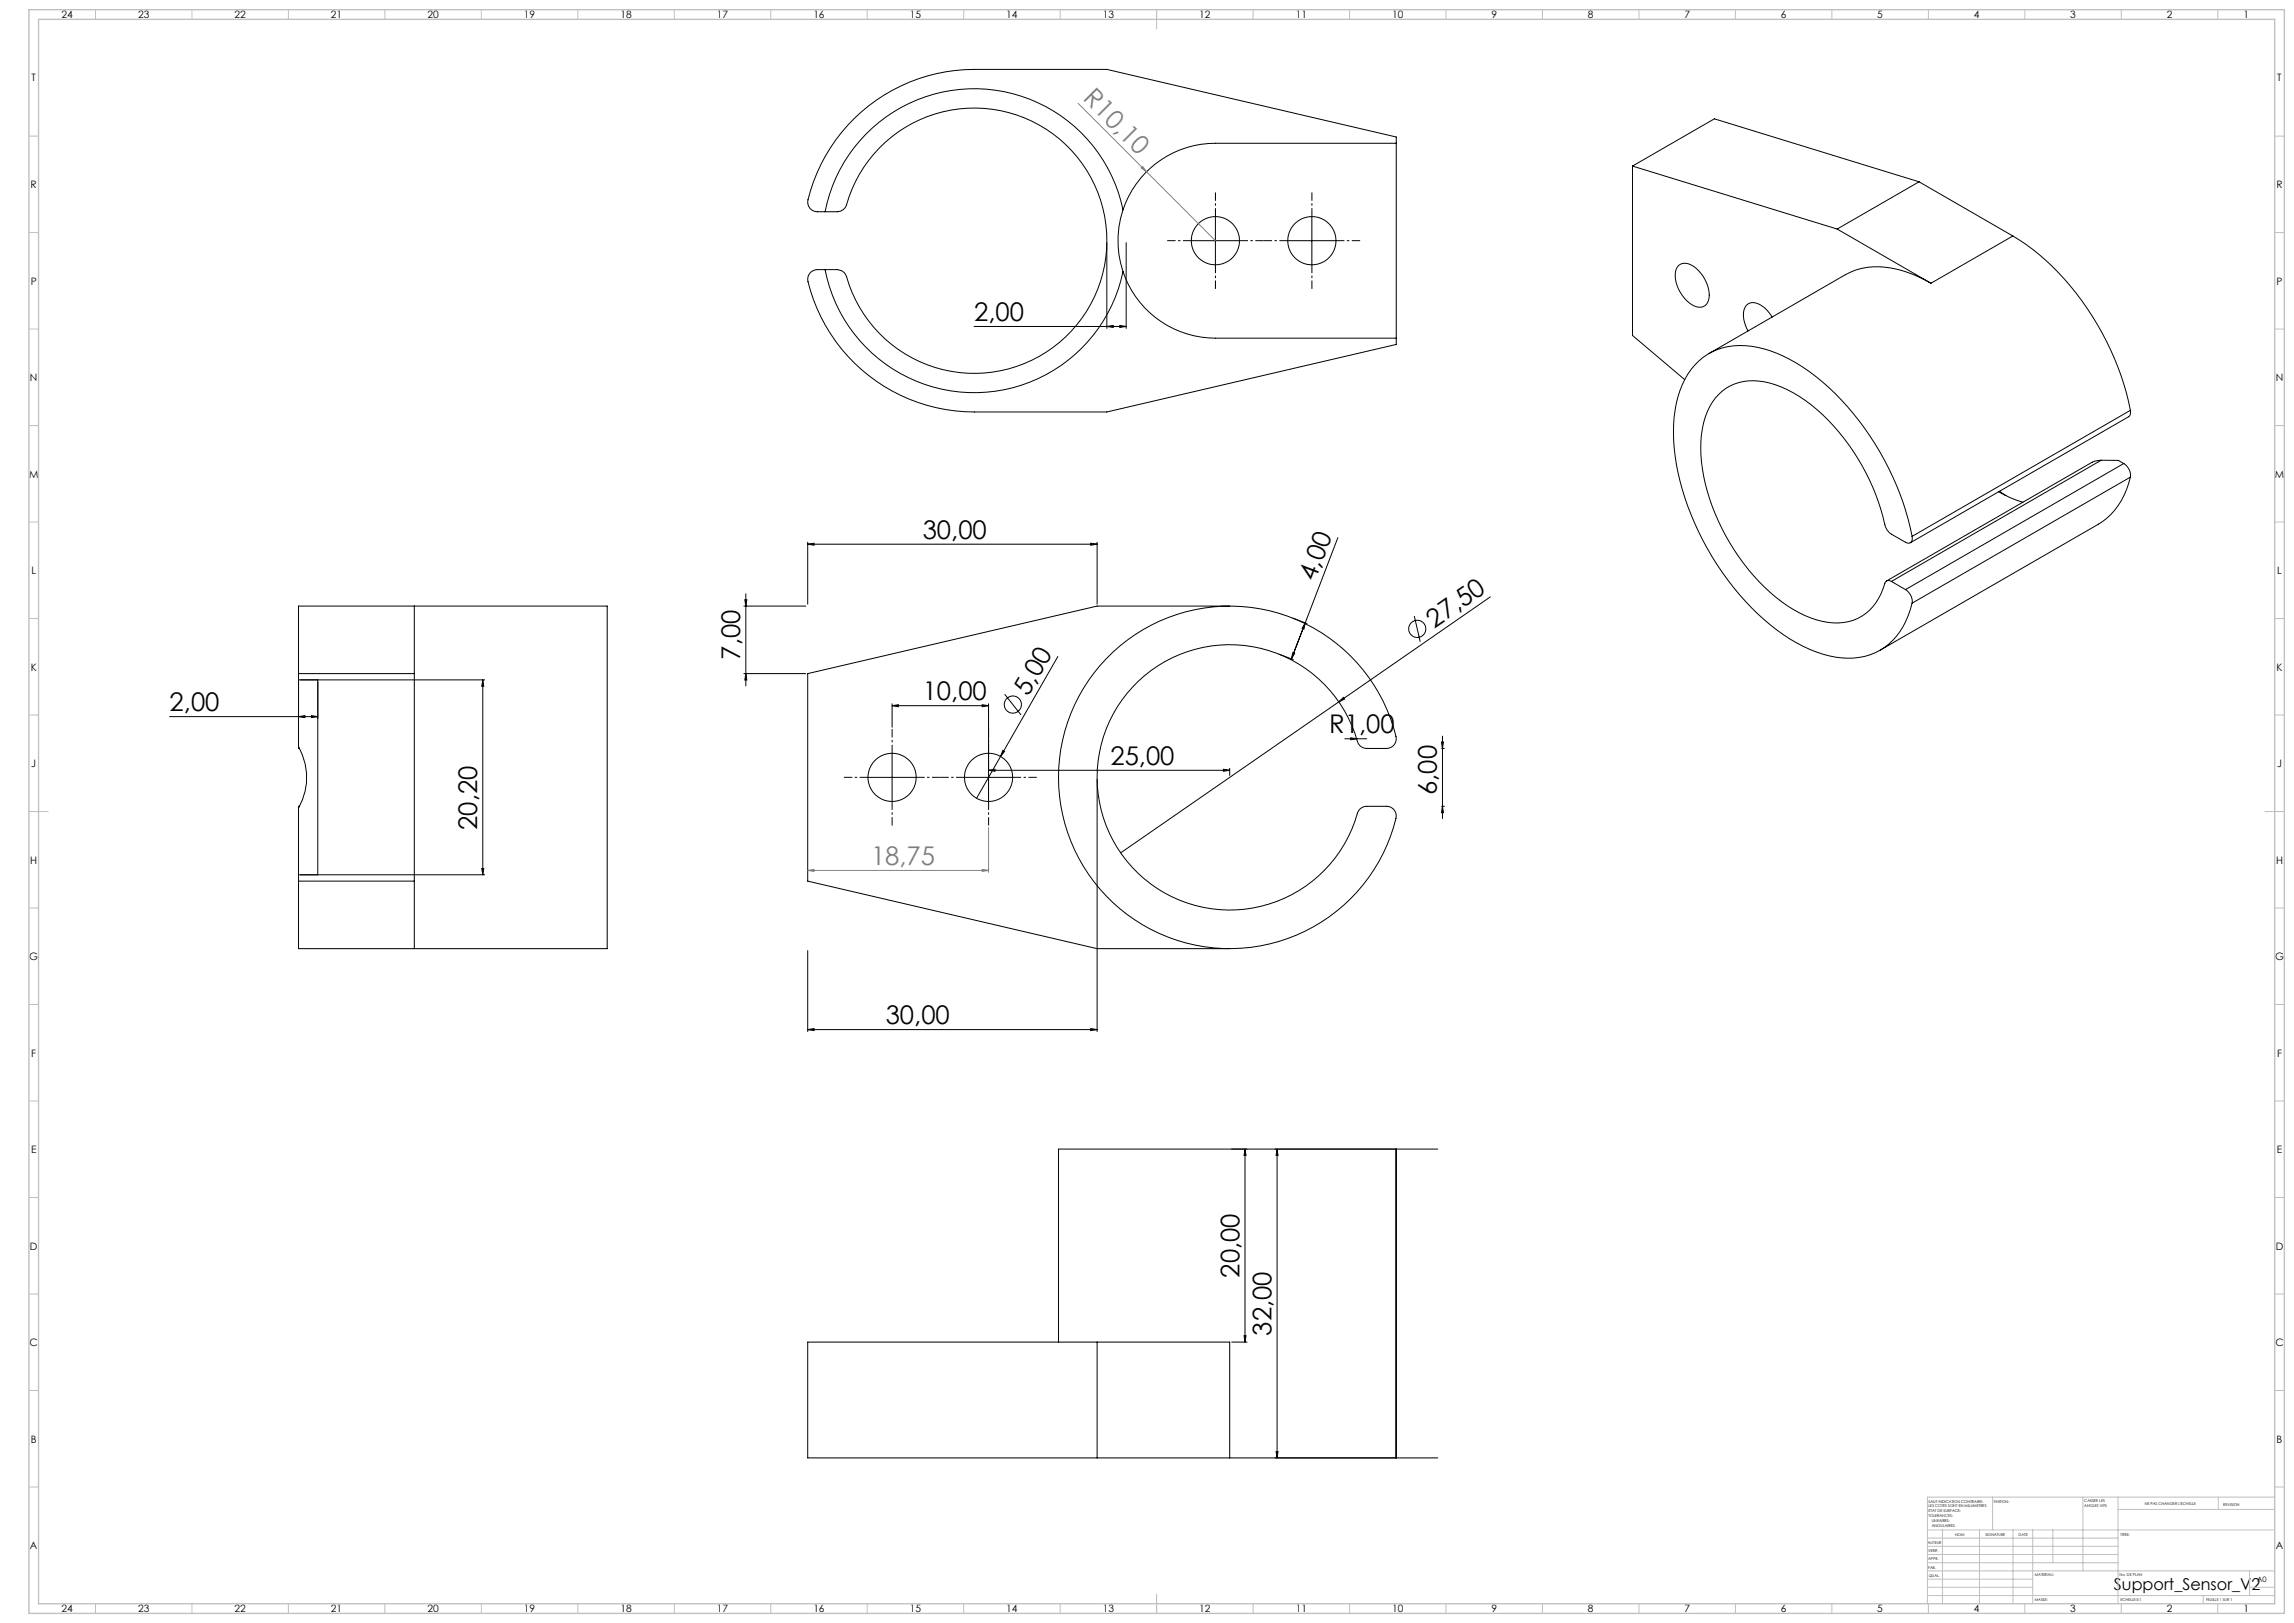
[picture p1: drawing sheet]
<svg xmlns="http://www.w3.org/2000/svg" width="1189mm" height="841mm" viewBox="0 0 1189 841" stroke-linecap="round" stroke-linejoin="round" font-family="sans-serif">
<defs><g id="words">
<g font-size="13.3" fill="#808080">
<text x="561" y="52" transform="rotate(45 561 52)">R10,10</text>
<text x="451" y="448">18,75</text>
</g>
<g font-size="13.3">
<text x="505" y="166">2,00</text>
<text x="478" y="279">30,00</text>
<text x="681" y="302" transform="rotate(-69 681 302)">4,00</text>
<text x="743" y="326" transform="rotate(-35 743 326)">27,50</text>
<text x="384" y="342" transform="rotate(-90 384 342)">7,00</text>
<text x="478" y="363">10,00</text>
<text x="533" y="361" transform="rotate(-60 533 361)">5,00</text>
<text x="88" y="368">2,00</text>
<text x="689" y="380">R1,00</text>
<text x="576" y="396">25,00</text>
<text x="745" y="412" transform="rotate(-90 745 412)">6,00</text>
<text x="247" y="430" transform="rotate(-90 247 430)">20,20</text>
<text x="459" y="531">30,00</text>
<text x="642" y="662" transform="rotate(-90 642 662)">20,00</text>
<text x="659" y="692" transform="rotate(-90 659 692)">32,00</text>
</g>
<text font-size="8.5" x="1096" y="824">Support_Sensor_V2</text>
<g font-size="5.3">
<text x="32" y="9">24</text>
<text x="72" y="9">23</text>
<text x="122" y="9">22</text>
<text x="172" y="9">21</text>
<text x="222" y="9">20</text>
<text x="272" y="9">19</text>
<text x="322" y="9">18</text>
<text x="372" y="9">17</text>
<text x="422" y="9">16</text>
<text x="472" y="9">15</text>
<text x="522" y="9">14</text>
<text x="572" y="9">13</text>
<text x="622" y="9">12</text>
<text x="672" y="9">11</text>
<text x="722" y="9">10</text>
<text x="773" y="9">9</text>
<text x="823" y="9">8</text>
<text x="873" y="9">7</text>
<text x="923" y="9">6</text>
<text x="973" y="9">5</text>
<text x="1023" y="9">4</text>
<text x="1073" y="9">3</text>
<text x="1123" y="9">2</text>
<text x="1163" y="9">1</text>
<text x="16" y="42">T</text>
<text x="1180" y="42">T</text>
<text x="16" y="98">R</text>
<text x="1180" y="98">R</text>
<text x="16" y="148">P</text>
<text x="1180" y="148">P</text>
<text x="16" y="197">N</text>
<text x="1180" y="197">N</text>
<text x="15" y="248">M</text>
<text x="1179" y="248">M</text>
<text x="16" y="298">L</text>
<text x="1180" y="298">L</text>
<text x="16" y="347">K</text>
<text x="1180" y="347">K</text>
<text x="16" y="398">J</text>
<text x="1180" y="398">J</text>
<text x="16" y="448">H</text>
<text x="1180" y="448">H</text>
<text x="15" y="497">G</text>
<text x="1179" y="497">G</text>
<text x="16" y="548">F</text>
<text x="1180" y="548">F</text>
<text x="16" y="598">E</text>
<text x="1180" y="598">E</text>
<text x="16" y="647">D</text>
<text x="1180" y="647">D</text>
<text x="15" y="698">C</text>
<text x="1179" y="698">C</text>
<text x="16" y="748">B</text>
<text x="1180" y="748">B</text>
<text x="16" y="803">A</text>
<text x="1180" y="803">A</text>
<text x="32" y="835">24</text>
<text x="72" y="835">23</text>
<text x="122" y="835">22</text>
<text x="172" y="835">21</text>
<text x="222" y="835">20</text>
<text x="272" y="835">19</text>
<text x="322" y="835">18</text>
<text x="372" y="835">17</text>
<text x="422" y="835">16</text>
<text x="472" y="835">15</text>
<text x="522" y="835">14</text>
<text x="572" y="835">13</text>
<text x="622" y="835">12</text>
<text x="672" y="835">11</text>
<text x="722" y="835">10</text>
<text x="773" y="835">9</text>
<text x="823" y="835">8</text>
<text x="873" y="835">7</text>
<text x="923" y="835">6</text>
<text x="973" y="835">5</text>
<text x="1023" y="835">4</text>
<text x="1073" y="835">3</text>
<text x="1123" y="835">2</text>
<text x="1163" y="835">1</text>
</g>
<text font-size="3.9" x="1170" y="820">A0</text>
<g font-size="2">
<text x="1000" y="779">SAUF INDICATION CONTRAIRE:</text>
<text x="1033" y="779">FINITION:</text>
<text x="1080" y="778">CASSER LES</text>
<text x="1112" y="780">NE PAS CHANGER L'ECHELLE</text>
<text x="1000" y="781">LES COTES SONT EN MILLIMETRES</text>
<text x="1000" y="784">ETAT DE SURFACE:</text>
<text x="1080" y="781">ANGLES VIFS</text>
<text x="1152" y="780">REVISION</text>
<text x="1000" y="786">TOLERANCES:</text>
<text x="1001" y="789">LINEAIRES:</text>
<text x="1001" y="791">ANGULAIRES:</text>
<text x="1013" y="796">NOM</text>
<text x="1029" y="796">SIGNATURE</text>
<text x="1046" y="796">DATE</text>
<text x="1099" y="796">TITRE:</text>
<text x="999" y="800">AUTEUR</text>
<text x="999" y="808">APPR.</text>
<text x="999" y="804">VERIF.</text>
<text x="999" y="813">FAB.</text>
<text x="1000" y="817">QUAL.</text>
<text x="1055" y="817">MATERIAU:</text>
<text x="1099" y="817">No. DE PLAN</text>
<text x="1055" y="830">MASSE:</text>
<text x="1099" y="830">ECHELLE:5:1</text>
<text x="1143" y="830">FEUILLE 1 SUR 1</text>
</g>
</g></defs>
<g fill="none" stroke="#000" stroke-width=".52">
<path d="M443 61a89 89 0 0 1 62-25h69l150 35v107l-150 35h-69a88 88 0 0 1-86-68l1-3 3-2h11a5 5 0 0 1 5 3 69 69 0 0 0 106 38 69 69 0 0 0-1-113 69 69 0 0 0-105 39 5 5 0 0 1-5 3h-10a5 5 0 0 1-5-6 89 89 0 0 1 24-43zM724 74h-94a51 51 0 0 0-48 35M846 86v88l27 23M846 86l106 33M846 86l43-24 106 32M995 94l-43 25M995 94l48 28M582 109a79 79 0 0 0-78-63 79 79 0 0 0-76 64M582 109a51 51 0 0 0 0 32M630 112v25M680 112v25M952 119l49 28"/>
<path d="M428 140a79 79 0 0 0 76 63 79 79 0 0 0 78-62M574 126v44M584 126v44M617 125h25M667 125h25M870 138a8 8 0 0 1 11 2 15 15 0 0 1 3 18 6 6 0 0 1-9-1 17 17 0 0 1-6-19zM1043 122a140 140 0 0 1 60 86l1 5M1043 122l-42 25M582 141a51 51 0 0 0 48 34h94M1001 147a49 49 0 0 0-39-7l-6 2-70 41M505 169h79M574 169h3v1z"/>
<path d="M580 169h4l-4 1zM918 164a12 12 0 0 0-11-7 7 7 0 0 0-3 8l2 6M1104 213v1l-1 2-113 65M1104 213l-113 65M1089 238l-5 2-106 61M1089 238l-109 63M1089 238l9 1 3 1M1036 255l6 3 6 2M1036 255l4 2M1101 240a7 7 0 0 1 3 7M1101 240l-113 66M1104 247a37 37 0 0 1-16 25l-114 65"/>
<path d="M1104 247l-113 66M693 279l-24 62M991 278a2.3 2.3 0 0 1 0 3 2.3 2.3 0 0 1-3 0l-8-5-2-2a114 114 0 0 0-45-69 38 38 0 0 0-34-6 30 30 0 0 0-17 26 100 100 0 0 0 22 67 76 76 0 0 0 40 30 26 26 0 0 0 33-20l1-1h2M991 278a141 141 0 0 0-60-90 49 49 0 0 0-41-7 36 36 0 0 0-21 28 108 108 0 0 0 11 67 130 130 0 0 0 55 59 43 43 0 0 0 39 2 37 37 0 0 0 17-24M419 282l3-1v2zM419 281v32M419 282h150M565 281l4 1-4 1zM569 281v32M215 314v178M386 314h32M386 311h1v3z"/>
<path d="M387 308v47M637 314h-68l-150 35v108l150 35h68M733 319l3 14M772 309l-191 133M980 301l8 5M988 306a7 7 0 0 1 3 7M663 339l7 3M670 320l7 3M670 338l1 1-2 2zM677 323l-1 3h-1zM155 353v19M155 352v35"/>
<path d="M155 352v-38h160v178h-160v-39M155 352h96M155 349h60M165 352v101M250 352l1 4h-1zM250 352v101M386 349h32M387 349v3h-1zM521 360l8 10M548 340l-29 52M573 341a89 89 0 0 1 151 42l-1 3-3 2h-12a5 5 0 0 1-4-4 69 69 0 0 0-107-37 69 69 0 0 0 1 112 69 69 0 0 0 106-38l1-2 3-1h11a5 5 0 0 1 5 6 89 89 0 0 1-129 57 89 89 0 0 1-22-140zM88 371h77"/>
<path d="M155 371h3v1zM161 371h4l-4 1zM462 366l4-1v1zM462 365v12M462 366h50M509 365l3 1h-3zM512 365v50M694 364l2-3 1 1zM155 387a32 32 0 0 1 0 32M155 387v1M462 390v25M512 399h4v1z"/>
<path d="M512 399h125M519 392l-13 22M520 389h1l-2 3zM634 399h3l-3 1zM637 398v4M697 383h11M700 382l3 1h-3zM747 385h1v3zM747 388h2M748 381v43M155 419v34M155 418v1"/>
<path d="M450 403h25M500 403h25M569 404v131M747 418h2M748 418v3h-1zM155 457h60M155 453h96M250 450h1l-1 3zM419 493v42M419 534l3-1v1zM419 534h150M565 533l4 1h-4z"/>
<path d="M638 595h8M645 595l1 4h-1zM645 595v100M661 595h84M662 595v4h-1zM662 595v160M419 695h218v60h-218zM549 695v-100h175v160M569 695v60M638 695h8M645 692h1l-1 3zM637 755h87"/>
<path d="M661 755h84M661 752h1v3zM724 755h.1"/>
<circle cx="630" cy="125" r="12"/>
<circle cx="680" cy="125" r="13"/>
<circle cx="735" cy="326" r="4"/>
<circle cx="525" cy="365" r="4"/>
<circle cx="462" cy="403" r="12"/>
<circle cx="512" cy="403" r="12"/>
</g>
<path d="M559 54l71 71M592 87v-1l2 3zM512 429v23M419 451h3v1zM419 451h93M509 451h3l-3 1z" fill="none" stroke="#808080" stroke-width=".52"/>
<g fill="none" stroke="#000" stroke-width=".52" stroke-dasharray="30.5 1.3 1.3 1.3" stroke-dashoffset="26.1" stroke-linecap="butt">
<path d="M630 112v-12M680 112v-12M617 125h-12M630 137v13M642 125h13M667 125h-12M680 137v13M692 125h13M462 390v-12M512 390v-12M450 403h-13M462 415v13"/>
<path d="M475 403h12M500 403h-13M512 415v13M525 403h12"/>
</g>
<g fill="none" stroke="#c0c0c0" stroke-width=".52">
<path d="M49 5v5M99 5v5M149 5v5M199 5v5M249 5v5M299 5v5M349 5v5M399 5v5M449 5v5M499 5v5M549 5v5M599 5v10"/>
<path d="M649 5v5M699 5v5M749 5v5M799 5v5M849 5v5M899 5v5M949 5v5M999 5v5M1049 5v5M1099 5v5M1149 5v5M15 71h5"/>
<path d="M1179 71h5M15 121h5M1179 121h5M15 171h5M1179 171h5M15 221h5M1179 221h5M15 271h5M1179 271h5M15 321h5M1179 321h5M15 371h5"/>
<path d="M1179 371h5M15 421h10M1174 421h10M15 471h5M1179 471h5M15 521h5M1179 521h5M15 571h5M1179 571h5M15 621h5M1179 621h5M15 671h5"/>
<path d="M1179 671h5M15 721h5M1179 721h5M15 771h5M1033 776v17M1080 776v38M1098 776v55M1150 776v6M1179 771h5M1179 776h-180v55M999 793h180M999 797h99"/>
<path d="M1007 793v38M1026 793v38M1043 793v38M1054 793v38M1064 793v17M1098 782h81M999 810h99M999 806h99M999 801h99M999 818h55M999 814h180M1166 814v13"/>
<path d="M49 831v5M99 831v5M149 831v5M199 831v5M249 831v5M299 831v5M349 831v5M399 831v5M449 831v5M499 831v5M549 831v5M599 826v10"/>
<path d="M649 831v5M699 831v5M749 831v5M799 831v5M849 831v5M899 831v5M949 831v5M999 827h180M999 823h55M999 831v5M1049 831v5M1099 831v5"/>
<path d="M1142 827v4M1149 831v5M1166 823h13"/>
</g>
<path d="M15 5h1169v831h-1169zM20 10h1159v821h-1159z" fill="none" stroke="#c0c0c0" stroke-width=".7"/>
<g fill="#000">
<path d="M694 364l2-3 1 1zM520 389h1l-2 3z"/>
<path d="M419 282l3-1v2zM565 281l4 1-4 1z"/>
<path d="M677 323l-1 3h-1zM670 338l1 1-2 2z"/>
<path d="M387 349v3h-1zM386 311h1v3zM661 752h1v3zM662 595v4h-1z"/>
<path d="M462 366l4-1v1zM509 365l3 1h-3zM155 371h3v1zM161 371h4l-4 1z"/>
<path d="M747 385h1v3zM748 418v3h-1zM250 352l1 4h-1zM250 450h1l-1 3zM645 595l1 4h-1zM645 692h1l-1 3z"/>
<path d="M565 533l4 1h-4zM419 534l3-1v1zM634 399h3l-3 1zM512 399h4v1zM700 382v1h3zM580 169h4l-4 1zM574 169h3v1z"/>
</g>
<g fill="#808080">
<path d="M592 87v-1l2 3z"/>
<path d="M419 451h3v1zM509 451h3l-3 1z"/>
</g>
<use href="#words"/>
</svg>
